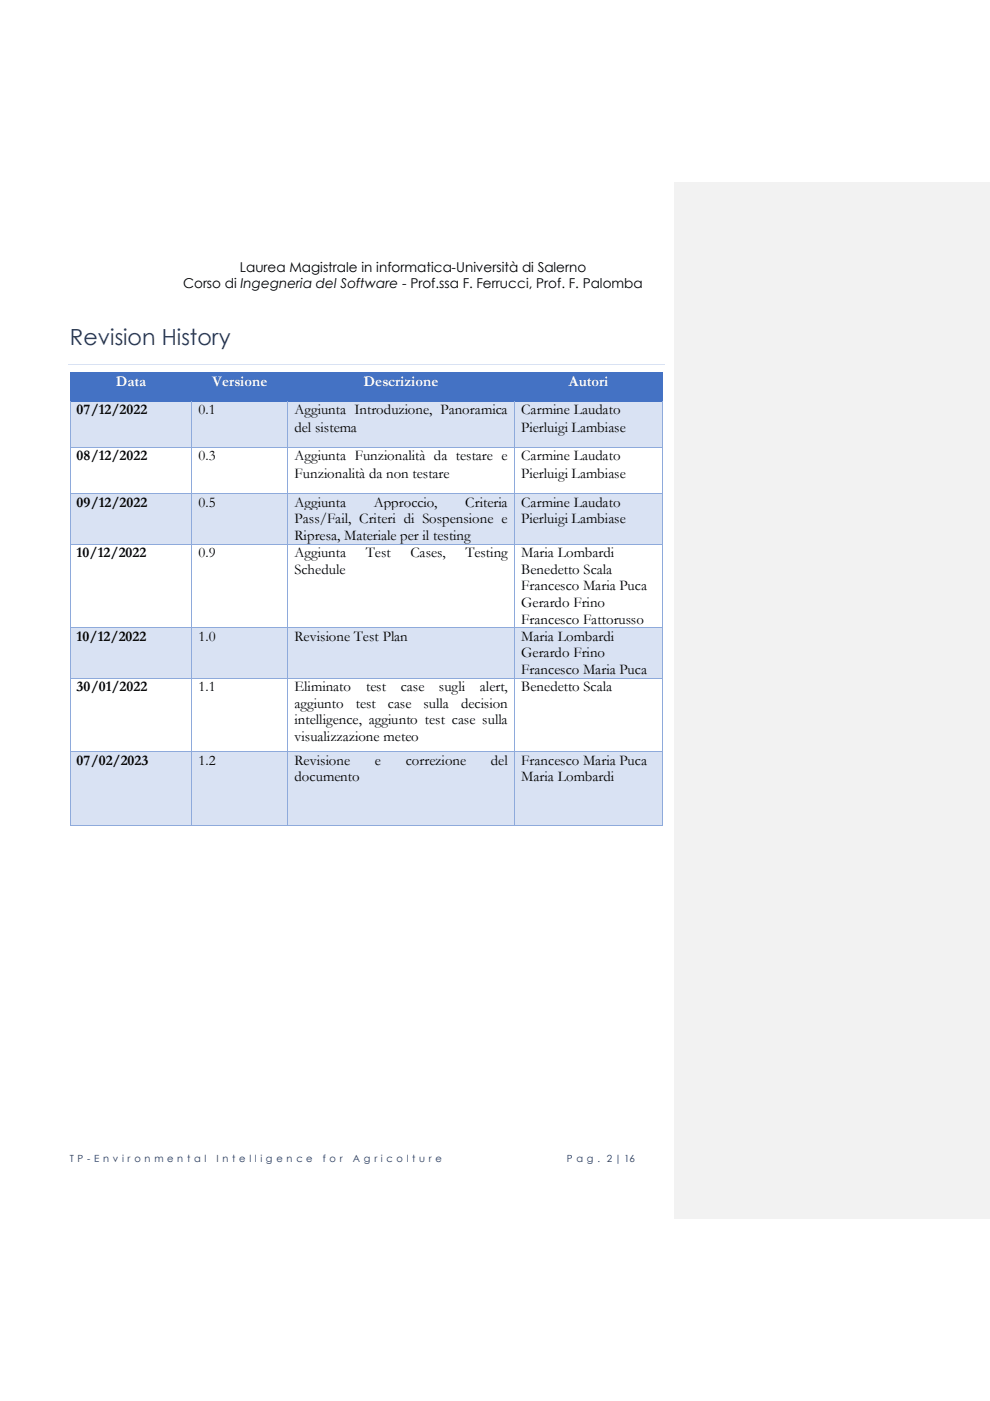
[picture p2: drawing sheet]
<svg xmlns="http://www.w3.org/2000/svg" width="210mm" height="297mm" viewBox="0 0 210 297" stroke-linecap="round" stroke-linejoin="round" font-family="sans-serif">
<defs><g id="words">
<text font-size="4.7" fill="#1f3864" x="14.8" y="73.2">Revision History</text>
<g font-size="3.1" fill="#fff">
<text x="24.5" y="81.8">Data</text>
<text x="45" y="81.8">Versione</text>
<text x="77.1" y="81.8">Descrizione</text>
<text x="120.7" y="81.8">Autori</text>
</g>
<g font-size="3.1">
<text x="16.2" y="87.8">07/12/2022</text>
<text x="42.1" y="87.8">0.1</text>
<text x="62.5" y="87.8">Aggiunta Introduzione, Panoramica</text>
<text x="110.5" y="87.8">Carmine Laudato</text>
<text x="62.5" y="91.6">del sistema</text>
<text x="110.5" y="91.6">Pierluigi Lambiase</text>
<text x="16.2" y="97.6">08/12/2022</text>
<text x="42.1" y="97.6">0.3</text>
<text x="62.5" y="97.6">Aggiunta Funzionalità da testare e</text>
<text x="62.5" y="101.4">Funzionalità da non testare</text>
<text x="110.5" y="97.6">Carmine Laudato</text>
<text x="110.5" y="101.4">Pierluigi Lambiase</text>
<text x="16.2" y="107.4">09/12/2022</text>
<text x="42.1" y="107.4">0.5</text>
<text x="62.5" y="107.4">Aggiunta</text>
<text x="79.3" y="107.4">Approccio,</text>
<text x="98.7" y="107.4">Criteria</text>
<text x="110.5" y="107.4">Carmine Laudato</text>
<text x="62.5" y="110.9">Pass/Fail, Criteri di Sospensione e</text>
<text x="110.5" y="110.9">Pierluigi Lambiase</text>
<text x="16.2" y="118.1">10/12/2022</text>
<text x="42.1" y="118.1">0.9</text>
<text x="62.5" y="114.5">Ripresa, Materiale per il testing</text>
<text x="62.5" y="118.1">Aggiunta</text>
<text x="77.6" y="118.1">Test</text>
<text x="87" y="118.1">Cases,</text>
<text x="98.7" y="118.1">Testing</text>
<text x="110.5" y="118.1">Maria Lombardi</text>
<text x="62.5" y="121.6">Schedule</text>
<text x="110.5" y="121.6">Benedetto Scala</text>
<text x="110.5" y="125.2">Francesco Maria Puca</text>
<text x="110.5" y="128.7">Gerardo Frino</text>
<text x="16.2" y="135.9">10/12/2022</text>
<text x="42.1" y="135.9">1.0</text>
<text x="62.5" y="135.9">Revisione Test Plan</text>
<text x="110.5" y="132.2">Francesco Fattorusso</text>
<text x="110.5" y="135.9">Maria Lombardi</text>
<text x="110.5" y="139.4">Gerardo Frino</text>
<text x="110.5" y="142.9">Francesco Maria Puca</text>
<text x="16.2" y="146.6">30/01/2022</text>
<text x="42.1" y="146.6">1.1</text>
<text x="62.5" y="146.6">Eliminato</text>
<text x="77.6" y="146.6">test</text>
<text x="85" y="146.6">case</text>
<text x="93.1" y="146.6">sugli</text>
<text x="101.8" y="146.6">alert,</text>
<text x="110.5" y="146.6">Benedetto Scala</text>
<text x="62.5" y="150.1">aggiunto</text>
<text x="62.5" y="153.6">intelligence, aggiunto test case sulla</text>
<text x="75.5" y="150.1">test</text>
<text x="82.3" y="150.1">case</text>
<text x="89.9" y="150.1">sulla</text>
<text x="97.8" y="150.1">decision</text>
<text x="62.5" y="157.1">visualizzazione meteo</text>
<text x="16.2" y="162.2">07/02/2023</text>
<text x="42.1" y="162.2">1.2</text>
<text x="62.5" y="162.2">Revisione</text>
<text x="62.5" y="165.7">documento</text>
<text x="79.5" y="162.2">e</text>
<text x="86.1" y="162.2">correzione</text>
<text x="104.1" y="162.2">del</text>
<text x="110.5" y="162.2">Francesco Maria Puca</text>
<text x="110.5" y="165.7">Maria Lombardi</text>
</g>
<g font-size="2.9">
<text x="50.9" y="57.7">Laurea Magistrale in informatica-Università di Salerno</text>
<text x="38.8" y="61.1">Corso di Ingegneria del Software - Prof.ssa F. Ferrucci, Prof. F. Palomba</text>
</g>
<g font-size="2.1" fill="#1f3864">
<text x="14.8" y="246.4">T P - E n v i r o n m e n t a l</text>
<text x="45.9" y="246.4">I n t e l l i g e n c e</text>
<text x="68.5" y="246.4">f o r</text>
<text x="74.9" y="246.4">A g r i c o l t u r e</text>
<text x="120.3" y="246.4">P a g . 2 | 16</text>
</g>
</g></defs>
<path d="M142.9 38.6h67.1v219.8h-67.1z" fill-rule="evenodd" fill="#f2f2f2"/>
<path d="M14.4 77.4h126.6" fill="none" stroke="#d9e2f3" stroke-width=".21"/>
<g fill="#4472c4">
<path d="M14.9 79.1h25.8v5.9h-25.8z" fill-rule="evenodd"/>
<path d="M16.2 79.1h23.1v5.9h-23.1z" fill-rule="evenodd"/>
<path d="M40.7 79.1h20.4v5.9h-20.4z" fill-rule="evenodd"/>
<path d="M42.1 79.1h17.5v5.9h-17.5z" fill-rule="evenodd"/>
<path d="M61.1 79.1h48v5.9h-48z" fill-rule="evenodd"/>
<path d="M62.5 79.1h45.2v5.9h-45.2z" fill-rule="evenodd"/>
<path d="M109.1 79.1h31.3v5.9h-31.3z" fill-rule="evenodd"/>
<path d="M110.5 79.1h28.6v5.9h-28.6z" fill-rule="evenodd"/>
<path d="M14.8 79l.1 .1z" fill-rule="evenodd"/>
<path d="M14.8 79l.1 .1z" fill-rule="evenodd"/>
</g>
<path d="M14.9 79h25.8" fill="none" stroke="#4472c4" stroke-width=".21"/>
<path d="M40.7 79l.2 .1z" fill-rule="evenodd" fill="#4472c4"/>
<path d="M40.9 79h20.2" fill="none" stroke="#4472c4" stroke-width=".21"/>
<path d="M61.1 79l.1 .1z" fill-rule="evenodd" fill="#4472c4"/>
<path d="M61.2 79h47.9" fill="none" stroke="#4472c4" stroke-width=".21"/>
<path d="M109.1 79l.1 .1z" fill-rule="evenodd" fill="#4472c4"/>
<path d="M109.2 79h31.3" fill="none" stroke="#4472c4" stroke-width=".21"/>
<g fill="#4472c4">
<path d="M140.5 79l.1 .1z" fill-rule="evenodd"/>
<path d="M140.5 79l.1 .1z" fill-rule="evenodd"/>
</g>
<path d="M14.9 79.1v5.9M140.6 79.1v5.9" fill="none" stroke="#4472c4" stroke-width=".21"/>
<g fill="#d9e2f3">
<path d="M14.9 85.1h25.8v9.7h-25.8z" fill-rule="evenodd"/>
<path d="M16.2 85.1h23.1v5.9h-23.1z" fill-rule="evenodd"/>
<path d="M40.8 85.1h20.2v9.7h-20.2z" fill-rule="evenodd"/>
<path d="M42.1 85.1h17.5v5.9h-17.5z" fill-rule="evenodd"/>
<path d="M61.1 85.1h47.9v9.7h-47.9z" fill-rule="evenodd"/>
<path d="M62.5 85.1h45.2v3.8h-45.2z" fill-rule="evenodd"/>
<path d="M62.5 88.9h45.2v5.9h-45.2z" fill-rule="evenodd"/>
<path d="M109.2 85.1h31.2v9.7h-31.2z" fill-rule="evenodd"/>
<path d="M110.5 85.1h28.6v3.8h-28.6z" fill-rule="evenodd"/>
<path d="M110.5 88.9h28.6v3.8h-28.6z" fill-rule="evenodd"/>
</g>
<path d="M14.8 85l.1 .1z" fill-rule="evenodd" fill="#4472c4"/>
<path d="M14.9 85h25.8" fill="none" stroke="#4472c4" stroke-width=".21"/>
<g fill="#4472c4">
<path d="M40.7 85l.1 .1z" fill-rule="evenodd"/>
<path d="M40.8 85l.1 .1z" fill-rule="evenodd"/>
</g>
<path d="M40.9 85h20.1" fill="none" stroke="#4472c4" stroke-width=".21"/>
<g fill="#4472c4">
<path d="M61 85l.1 .1z" fill-rule="evenodd"/>
<path d="M61.1 85l.2 .1z" fill-rule="evenodd"/>
</g>
<path d="M61.3 85h47.7" fill="none" stroke="#4472c4" stroke-width=".21"/>
<g fill="#4472c4">
<path d="M109 85l.2 .1z" fill-rule="evenodd"/>
<path d="M109.2 85l.1 .1z" fill-rule="evenodd"/>
</g>
<path d="M109.3 85h31.2" fill="none" stroke="#4472c4" stroke-width=".21"/>
<path d="M140.5 85l.1 .1z" fill-rule="evenodd" fill="#4472c4"/>
<path d="M14.9 85.1v9.7M40.7 85.1v9.7M61.1 85.1v9.7M109.1 85.1v9.7M140.6 85.1v9.7" fill="none" stroke="#8eaadb" stroke-width=".21"/>
<path d="M14.8 94.8l.1 .2z" fill-rule="evenodd" fill="#8eaadb"/>
<path d="M14.9 94.9h25.8" fill="none" stroke="#8eaadb" stroke-width=".21"/>
<path d="M40.7 94.8l.1 .2z" fill-rule="evenodd" fill="#8eaadb"/>
<path d="M40.8 94.9h20.2" fill="none" stroke="#8eaadb" stroke-width=".21"/>
<path d="M61 94.8l.1 .2z" fill-rule="evenodd" fill="#8eaadb"/>
<path d="M61.1 94.9h47.9" fill="none" stroke="#8eaadb" stroke-width=".21"/>
<path d="M109 94.8l.2 .2z" fill-rule="evenodd" fill="#8eaadb"/>
<path d="M109.2 94.9h31.3" fill="none" stroke="#8eaadb" stroke-width=".21"/>
<path d="M140.5 94.8l.1 .2z" fill-rule="evenodd" fill="#8eaadb"/>
<path d="M14.9 95v9.6M40.7 95v9.6M61.1 95v9.6M109.1 95v9.6M140.6 95v9.6" fill="none" stroke="#8eaadb" stroke-width=".21"/>
<g fill="#d9e2f3">
<path d="M14.9 104.7h25.8v10.6h-25.8z" fill-rule="evenodd"/>
<path d="M16.2 104.7h23.1v3.6h-23.1z" fill-rule="evenodd"/>
<path d="M40.8 104.7h20.2v10.6h-20.2z" fill-rule="evenodd"/>
<path d="M42.1 104.7h17.5v3.6h-17.5z" fill-rule="evenodd"/>
<path d="M61.1 104.7h47.9v10.6h-47.9z" fill-rule="evenodd"/>
<path d="M62.5 104.7h45.2v3.6h-45.2z" fill-rule="evenodd"/>
<path d="M62.5 108.3h45.2v3.5h-45.2z" fill-rule="evenodd"/>
<path d="M62.5 111.8h45.2v3.5h-45.2z" fill-rule="evenodd"/>
<path d="M109.2 104.7h31.2v10.6h-31.2z" fill-rule="evenodd"/>
<path d="M110.5 104.7h28.6v3.6h-28.6z" fill-rule="evenodd"/>
<path d="M110.5 108.3h28.6v3.5h-28.6z" fill-rule="evenodd"/>
</g>
<path d="M14.8 104.6l.1 .1z" fill-rule="evenodd" fill="#8eaadb"/>
<path d="M14.9 104.7h25.8" fill="none" stroke="#8eaadb" stroke-width=".21"/>
<path d="M40.7 104.6l.1 .1z" fill-rule="evenodd" fill="#8eaadb"/>
<path d="M40.8 104.7h20.2" fill="none" stroke="#8eaadb" stroke-width=".21"/>
<path d="M61 104.6l.1 .1z" fill-rule="evenodd" fill="#8eaadb"/>
<path d="M61.1 104.7h47.9" fill="none" stroke="#8eaadb" stroke-width=".21"/>
<path d="M109 104.6l.2 .1z" fill-rule="evenodd" fill="#8eaadb"/>
<path d="M109.2 104.7h31.3" fill="none" stroke="#8eaadb" stroke-width=".21"/>
<path d="M140.5 104.6l.1 .1z" fill-rule="evenodd" fill="#8eaadb"/>
<path d="M14.9 104.7v10.6M40.7 104.7v10.6M61.1 104.7v10.6M109.1 104.7v10.6M140.6 104.7v10.6" fill="none" stroke="#8eaadb" stroke-width=".21"/>
<path d="M14.8 115.3l.1 .1z" fill-rule="evenodd" fill="#8eaadb"/>
<path d="M14.9 115.4h25.8" fill="none" stroke="#8eaadb" stroke-width=".21"/>
<path d="M40.7 115.3l.1 .1z" fill-rule="evenodd" fill="#8eaadb"/>
<path d="M40.8 115.4h20.2" fill="none" stroke="#8eaadb" stroke-width=".21"/>
<path d="M61 115.3l.1 .1z" fill-rule="evenodd" fill="#8eaadb"/>
<path d="M61.1 115.4h47.9" fill="none" stroke="#8eaadb" stroke-width=".21"/>
<path d="M109 115.3l.2 .1z" fill-rule="evenodd" fill="#8eaadb"/>
<path d="M109.2 115.4h31.3" fill="none" stroke="#8eaadb" stroke-width=".21"/>
<path d="M140.5 115.3l.1 .1z" fill-rule="evenodd" fill="#8eaadb"/>
<path d="M14.9 115.4v17.7M40.7 115.4v17.7M61.1 115.4v17.7M109.1 115.4v17.7M140.6 115.4v17.7" fill="none" stroke="#8eaadb" stroke-width=".21"/>
<g fill="#d9e2f3">
<path d="M14.9 133.2h25.8v10.5h-25.8z" fill-rule="evenodd"/>
<path d="M16.2 133.2h23.1v3.5h-23.1z" fill-rule="evenodd"/>
<path d="M40.8 133.2h20.2v10.5h-20.2z" fill-rule="evenodd"/>
<path d="M42.1 133.2h17.5v3.5h-17.5z" fill-rule="evenodd"/>
<path d="M61.1 133.2h47.9v10.5h-47.9z" fill-rule="evenodd"/>
<path d="M62.5 133.2h45.2v3.5h-45.2z" fill-rule="evenodd"/>
<path d="M109.2 133.2h31.2v10.5h-31.2z" fill-rule="evenodd"/>
<path d="M110.5 133.2h28.6v3.5h-28.6z" fill-rule="evenodd"/>
<path d="M110.5 136.7h28.6v3.5h-28.6z" fill-rule="evenodd"/>
<path d="M110.5 140.2h28.6v3.5h-28.6z" fill-rule="evenodd"/>
</g>
<path d="M14.8 133l.1 .2z" fill-rule="evenodd" fill="#8eaadb"/>
<path d="M14.9 133.1h25.8" fill="none" stroke="#8eaadb" stroke-width=".21"/>
<path d="M40.7 133l.1 .2z" fill-rule="evenodd" fill="#8eaadb"/>
<path d="M40.8 133.1h20.2" fill="none" stroke="#8eaadb" stroke-width=".21"/>
<path d="M61 133l.1 .2z" fill-rule="evenodd" fill="#8eaadb"/>
<path d="M61.1 133.1h47.9" fill="none" stroke="#8eaadb" stroke-width=".21"/>
<path d="M109 133l.2 .2z" fill-rule="evenodd" fill="#8eaadb"/>
<path d="M109.2 133.1h31.3" fill="none" stroke="#8eaadb" stroke-width=".21"/>
<path d="M140.5 133l.1 .2z" fill-rule="evenodd" fill="#8eaadb"/>
<path d="M14.9 133.2v10.5M40.7 133.2v10.5M61.1 133.2v10.5M109.1 133.2v10.5M140.6 133.2v10.5" fill="none" stroke="#8eaadb" stroke-width=".21"/>
<path d="M14.8 143.7l.1 .2z" fill-rule="evenodd" fill="#8eaadb"/>
<path d="M14.9 143.8h25.8" fill="none" stroke="#8eaadb" stroke-width=".21"/>
<path d="M40.7 143.7l.1 .2z" fill-rule="evenodd" fill="#8eaadb"/>
<path d="M40.8 143.8h20.2" fill="none" stroke="#8eaadb" stroke-width=".21"/>
<path d="M61 143.7l.1 .2z" fill-rule="evenodd" fill="#8eaadb"/>
<path d="M61.1 143.8h47.9" fill="none" stroke="#8eaadb" stroke-width=".21"/>
<path d="M109 143.7l.2 .2z" fill-rule="evenodd" fill="#8eaadb"/>
<path d="M109.2 143.8h31.3" fill="none" stroke="#8eaadb" stroke-width=".21"/>
<path d="M140.5 143.7l.1 .2z" fill-rule="evenodd" fill="#8eaadb"/>
<path d="M14.9 143.9v15.4M40.7 143.9v15.4M61.1 143.9v15.4M109.1 143.9v15.4M140.6 143.9v15.4" fill="none" stroke="#8eaadb" stroke-width=".21"/>
<g fill="#d9e2f3">
<path d="M14.9 159.5h25.8v15.4h-25.8z" fill-rule="evenodd"/>
<path d="M16.2 159.5h23.1v3.5h-23.1z" fill-rule="evenodd"/>
<path d="M40.8 159.5h20.2v15.4h-20.2z" fill-rule="evenodd"/>
<path d="M42.1 159.5h17.5v3.5h-17.5z" fill-rule="evenodd"/>
<path d="M61.1 159.5h47.9v15.4h-47.9z" fill-rule="evenodd"/>
<path d="M62.5 159.5h45.2v3.5h-45.2z" fill-rule="evenodd"/>
<path d="M62.5 163h45.2v3.5h-45.2z" fill-rule="evenodd"/>
<path d="M109.2 159.5h31.2v15.4h-31.2z" fill-rule="evenodd"/>
<path d="M110.5 159.5h28.6v3.5h-28.6z" fill-rule="evenodd"/>
<path d="M110.5 163h28.6v3.5h-28.6z" fill-rule="evenodd"/>
</g>
<path d="M14.8 159.3l.1 .2z" fill-rule="evenodd" fill="#8eaadb"/>
<path d="M14.9 159.4h25.8" fill="none" stroke="#8eaadb" stroke-width=".21"/>
<path d="M40.7 159.3l.1 .2z" fill-rule="evenodd" fill="#8eaadb"/>
<path d="M40.8 159.4h20.2" fill="none" stroke="#8eaadb" stroke-width=".21"/>
<path d="M61 159.3l.1 .2z" fill-rule="evenodd" fill="#8eaadb"/>
<path d="M61.1 159.4h47.9" fill="none" stroke="#8eaadb" stroke-width=".21"/>
<path d="M109 159.3l.2 .2z" fill-rule="evenodd" fill="#8eaadb"/>
<path d="M109.2 159.4h31.3" fill="none" stroke="#8eaadb" stroke-width=".21"/>
<path d="M140.5 159.3l.1 .2z" fill-rule="evenodd" fill="#8eaadb"/>
<path d="M14.9 159.5v15.4" fill="none" stroke="#8eaadb" stroke-width=".21"/>
<g fill="#8eaadb">
<path d="M14.8 174.9l.1 .2z" fill-rule="evenodd"/>
<path d="M14.8 174.9l.1 .2z" fill-rule="evenodd"/>
</g>
<path d="M40.7 159.5v15.4M14.9 175h25.8" fill="none" stroke="#8eaadb" stroke-width=".21"/>
<path d="M40.7 174.9l.1 .2z" fill-rule="evenodd" fill="#8eaadb"/>
<path d="M61.1 159.5v15.4M40.8 175h20.2" fill="none" stroke="#8eaadb" stroke-width=".21"/>
<path d="M61 174.9l.1 .2z" fill-rule="evenodd" fill="#8eaadb"/>
<path d="M109.1 159.5v15.4M61.1 175h47.9" fill="none" stroke="#8eaadb" stroke-width=".21"/>
<path d="M109 174.9l.2 .2z" fill-rule="evenodd" fill="#8eaadb"/>
<path d="M140.6 159.5v15.4M109.2 175h31.3" fill="none" stroke="#8eaadb" stroke-width=".21"/>
<g fill="#8eaadb">
<path d="M140.5 174.9l.1 .2z" fill-rule="evenodd"/>
<path d="M140.5 174.9l.1 .2z" fill-rule="evenodd"/>
</g>
<use href="#words"/>
</svg>
